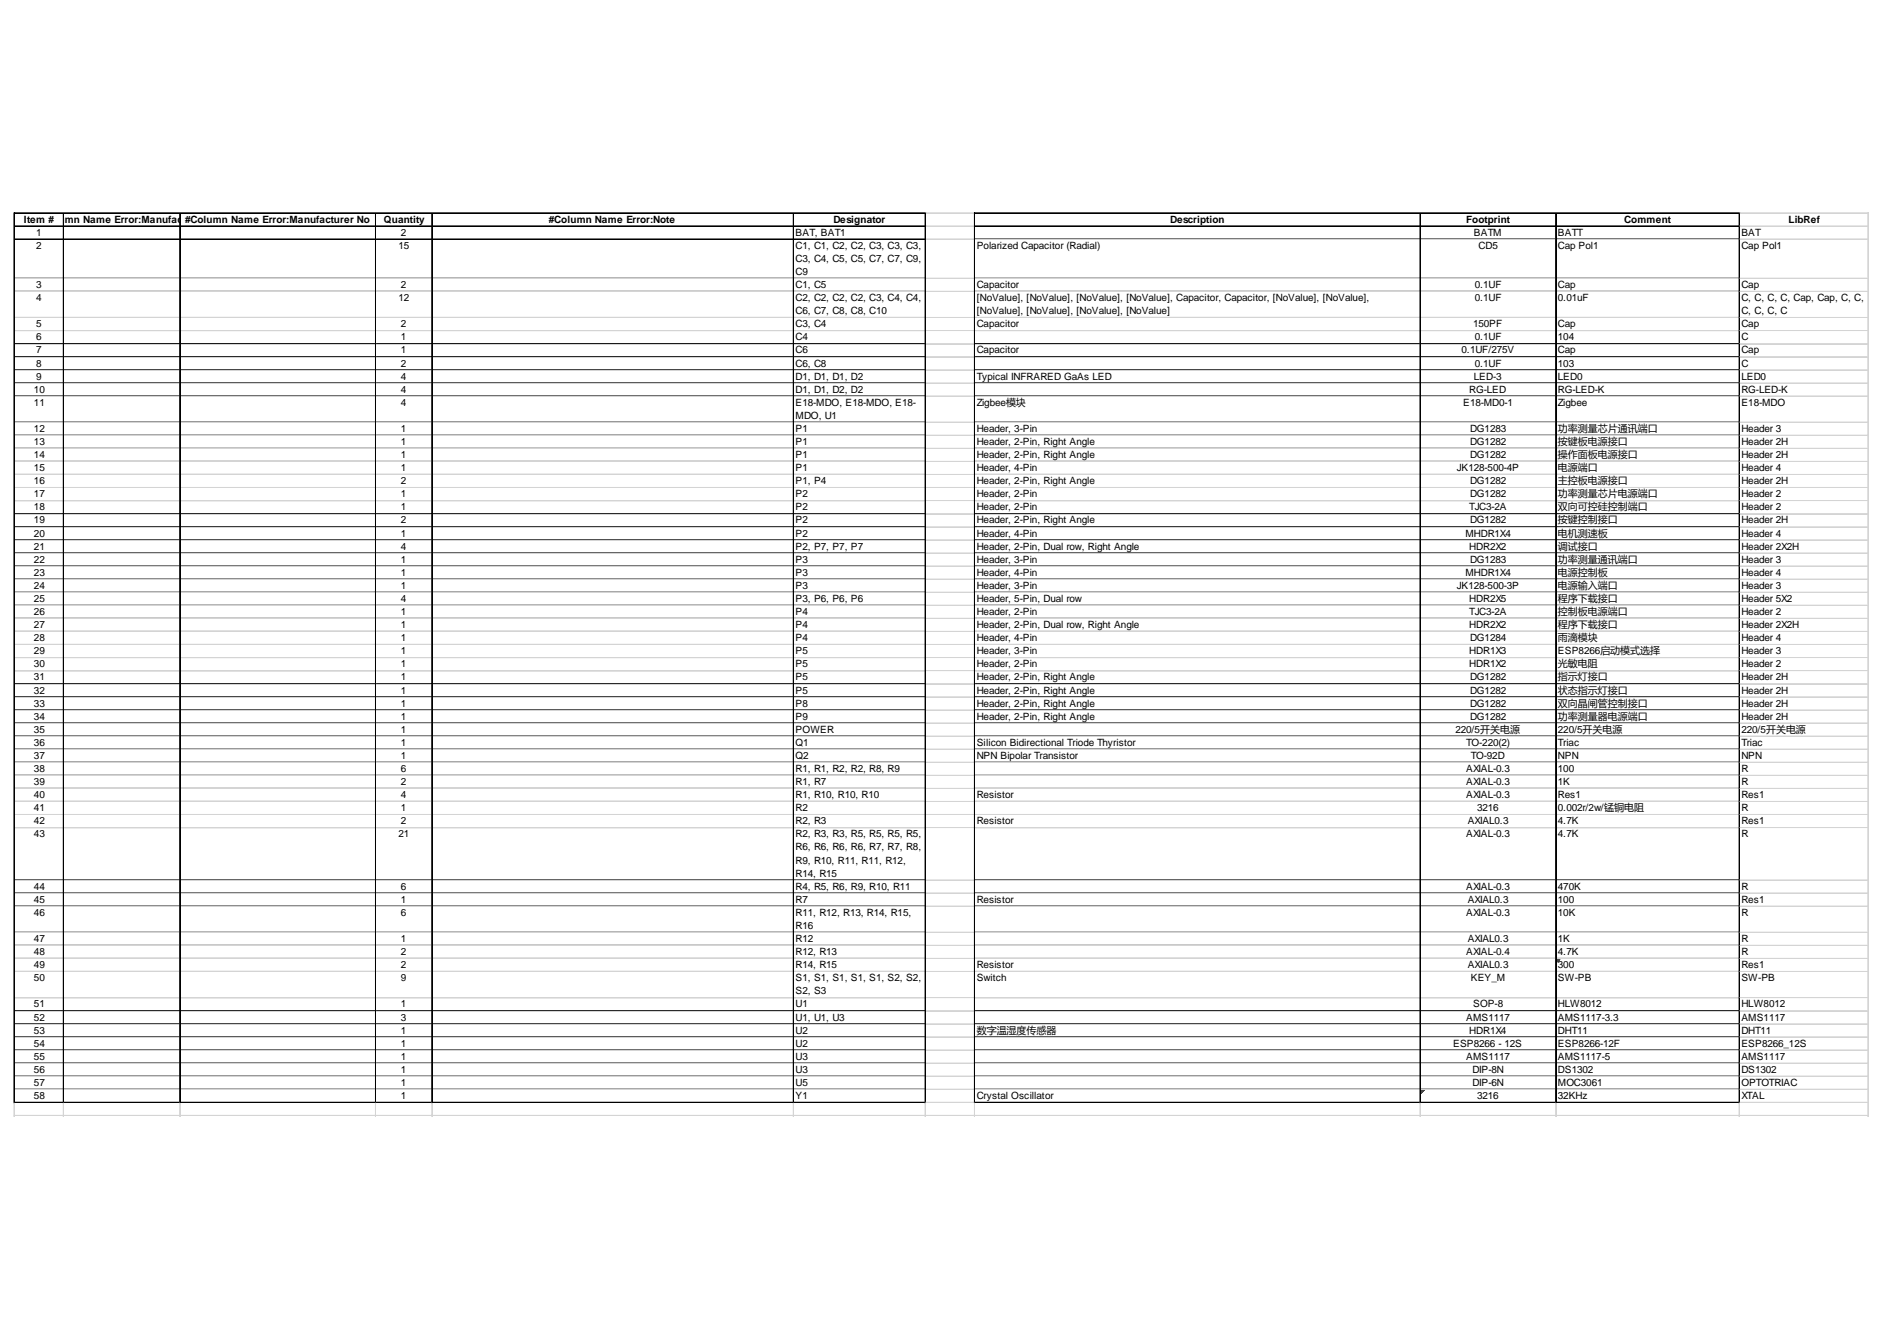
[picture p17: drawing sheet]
<svg xmlns="http://www.w3.org/2000/svg" width="297mm" height="210mm" viewBox="0 0 297 210" stroke-linecap="round" stroke-linejoin="round" font-family="sans-serif">
<defs><g id="words">
<g font-size="1.6">
<text x="3.8" y="35.1">Item olumn Name Error:Manufac</text>
<text x="5.8" y="35.1">#C#</text>
<text x="28.8" y="35.1">t#Column Name Error:Manufacturer No</text>
<text x="29.3" y="35.1">urer</text>
<text x="60.5" y="35.1">Quantity</text>
<text x="86.5" y="35.1">#Column Name Error:Note</text>
<text x="131.3" y="35.1">Designator</text>
<text x="184.3" y="35.1">Description</text>
<text x="230.9" y="35.1">Footprint</text>
<text x="255.8" y="35.1">Comment</text>
<text x="281.7" y="35.1">LibRef</text>
<text x="5.7" y="37.1">1</text>
<text x="5.7" y="39.2">2</text>
<text x="62.8" y="39.2">15</text>
<text x="63.1" y="37.1">2</text>
<text x="125.3" y="37.1">BAT, BAT1</text>
<text x="125.3" y="39.2">C1, C1, C2, C2, C3, C3, C3,</text>
<text x="125.3" y="41.2">C3, C4, C5, C5, C7, C7, C9,</text>
<text x="153.8" y="39.2">Polarized Capacitor (Radial)</text>
<text x="232.1" y="37.1">BATM</text>
<text x="232.9" y="39.2">CD5</text>
<text x="245.4" y="37.1">BATT</text>
<text x="245.4" y="39.2">Cap Pol1</text>
<text x="274.3" y="37.1">BAT</text>
<text x="274.3" y="39.2">Cap Pol1</text>
<text x="5.7" y="45.4">3</text>
<text x="5.7" y="47.4">4</text>
<text x="62.8" y="47.4">12</text>
<text x="63.1" y="45.4">2</text>
<text x="125.3" y="43.3">C9</text>
<text x="125.3" y="45.4">C1, C5</text>
<text x="125.3" y="47.4">C2, C2, C2, C2, C3, C4, C4,</text>
<text x="153.8" y="45.4">Capacitor</text>
<text x="153.8" y="47.4">[NoValue], [NoValue], [NoValue], [NoValue], Capacitor, Capacitor, [NoValue], [NoValue],</text>
<text x="232.3" y="45.4">0.1UF</text>
<text x="232.3" y="47.4">0.1UF</text>
<text x="245.4" y="45.4">Cap</text>
<text x="245.4" y="47.4">0.01uF</text>
<text x="274.3" y="45.4">Cap</text>
<text x="274.3" y="47.4">C, C, C, C, Cap, Cap, C, C,</text>
<text x="5.7" y="51.5">5</text>
<text x="5.7" y="53.6">6</text>
<text x="63.1" y="51.5">2</text>
<text x="63.1" y="53.6">1</text>
<text x="125.3" y="49.5">C6, C7, C8, C8, C10</text>
<text x="125.3" y="51.5">C3, C4</text>
<text x="125.3" y="53.6">C4</text>
<text x="153.8" y="49.5">[NoValue], [NoValue], [NoValue], [NoValue]</text>
<text x="153.8" y="51.5">Capacitor</text>
<text x="232" y="51.5">150PF</text>
<text x="232.3" y="53.6">0.1UF</text>
<text x="245.4" y="51.5">Cap</text>
<text x="245.4" y="53.6">104</text>
<text x="274.3" y="49.5">C, C, C, C</text>
<text x="274.3" y="51.5">Cap</text>
<text x="274.3" y="53.6">C</text>
<text x="5.7" y="55.7">7</text>
<text x="5.7" y="57.7">8</text>
<text x="5.7" y="59.8">9</text>
<text x="63.1" y="55.7">1</text>
<text x="63.1" y="57.7">2</text>
<text x="63.1" y="59.8">4</text>
<text x="125.3" y="55.7">C6</text>
<text x="125.3" y="57.7">C6, C8</text>
<text x="125.3" y="59.8">D1, D1, D1, D2</text>
<text x="153.8" y="55.7">Capacitor</text>
<text x="153.8" y="59.8">Typical INFRARED GaAs LED</text>
<text x="230.2" y="55.7">0.1UF/275V</text>
<text x="232.1" y="59.8">LED-3</text>
<text x="232.3" y="57.7">0.1UF</text>
<text x="245.4" y="55.7">Cap</text>
<text x="245.4" y="57.7">103</text>
<text x="245.4" y="59.8">LED0</text>
<text x="274.3" y="55.7">Cap</text>
<text x="274.3" y="57.7">C</text>
<text x="274.3" y="59.8">LED0</text>
<text x="5.4" y="61.8">10</text>
<text x="5.4" y="63.9">11</text>
<text x="63.1" y="61.8">4</text>
<text x="63.1" y="63.9">4</text>
<text x="125.3" y="61.8">D1, D1, D2, D2</text>
<text x="125.3" y="63.9">E18-MDO, E18-MDO, E18-</text>
<text x="125.3" y="66">MDO, U1</text>
<text x="153.8" y="63.9">Zigbee模块</text>
<text x="230.4" y="63.9">E18-MD0-1</text>
<text x="231.4" y="61.8">RG-LED</text>
<text x="245.4" y="61.8">RG-LED-K</text>
<text x="245.4" y="63.9">Zigbee</text>
<text x="274.3" y="61.8">RG-LED-K</text>
<text x="274.3" y="63.9">E18-MDO</text>
<text x="5.4" y="68">12</text>
<text x="5.4" y="70.1">13</text>
<text x="63.1" y="68">1</text>
<text x="63.1" y="70.1">1</text>
<text x="125.3" y="68">P1</text>
<text x="125.3" y="70.1">P1</text>
<text x="153.8" y="68">Header, 3-Pin</text>
<text x="153.8" y="70.1">Header, 2-Pin, Right Angle</text>
<text x="231.5" y="68">DG1283</text>
<text x="231.5" y="70.1">DG1282</text>
<text x="245.4" y="68">功率测量芯片通讯端口</text>
<text x="245.4" y="70.1">按键板电源接口</text>
<text x="274.3" y="68">Header 3</text>
<text x="274.3" y="70.1">Header 2H</text>
<text x="5.4" y="72.1">14</text>
<text x="5.4" y="74.2">15</text>
<text x="5.4" y="76.3">16</text>
<text x="63.1" y="72.1">1</text>
<text x="63.1" y="74.2">1</text>
<text x="63.1" y="76.3">2</text>
<text x="125.3" y="72.1">P1</text>
<text x="125.3" y="74.2">P1</text>
<text x="125.3" y="76.3">P1, P4</text>
<text x="153.8" y="72.1">Header, 2-Pin, Right Angle</text>
<text x="153.8" y="74.2">Header, 4-Pin</text>
<text x="153.8" y="76.3">Header, 2-Pin, Right Angle</text>
<text x="229.5" y="74.2">JK128-500-4P</text>
<text x="231.5" y="72.1">DG1282</text>
<text x="231.5" y="76.3">DG1282</text>
<text x="245.4" y="72.1">操作面板电源接口</text>
<text x="245.4" y="74.2">电源端口</text>
<text x="245.4" y="76.2">主控板电源接口</text>
<text x="274.3" y="72.1">Header 2H</text>
<text x="274.3" y="74.2">Header 4</text>
<text x="274.3" y="76.3">Header 2H</text>
<text x="5.4" y="78.3">17</text>
<text x="5.4" y="80.4">18</text>
<text x="5.4" y="82.4">19</text>
<text x="63.1" y="78.3">1</text>
<text x="63.1" y="80.4">1</text>
<text x="63.1" y="82.4">2</text>
<text x="125.3" y="78.3">P2</text>
<text x="125.3" y="80.4">P2</text>
<text x="125.3" y="82.4">P2</text>
<text x="153.8" y="78.3">Header, 2-Pin</text>
<text x="153.8" y="80.4">Header, 2-Pin</text>
<text x="153.8" y="82.4">Header, 2-Pin, Right Angle</text>
<text x="231.4" y="80.4">TJC3-2A</text>
<text x="231.5" y="78.3">DG1282</text>
<text x="231.5" y="82.4">DG1282</text>
<text x="245.4" y="78.3">功率测量芯片电源端口</text>
<text x="245.4" y="80.4">双向可控硅控制端口</text>
<text x="245.4" y="82.4">按键控制接口</text>
<text x="274.3" y="78.3">Header 2</text>
<text x="274.3" y="80.4">Header 2</text>
<text x="274.3" y="82.4">Header 2H</text>
<text x="5.4" y="84.5">20</text>
<text x="5.4" y="86.5">21</text>
<text x="5.4" y="88.6">22</text>
<text x="63.1" y="84.5">1</text>
<text x="63.1" y="86.5">4</text>
<text x="63.1" y="88.6">1</text>
<text x="125.3" y="84.5">P2</text>
<text x="125.3" y="86.5">P2, P7, P7, P7</text>
<text x="125.3" y="88.6">P3</text>
<text x="153.8" y="84.5">Header, 4-Pin</text>
<text x="153.8" y="86.5">Header, 2-Pin, Dual row, Right Angle</text>
<text x="153.8" y="88.6">Header, 3-Pin</text>
<text x="230.8" y="84.5">MHDR1X4</text>
<text x="231.4" y="86.5">HDR2X2</text>
<text x="231.5" y="88.6">DG1283</text>
<text x="245.4" y="84.5">电机测速板</text>
<text x="245.4" y="86.5">调试接口</text>
<text x="245.4" y="88.6">功率测量通讯端口</text>
<text x="274.3" y="84.5">Header 4</text>
<text x="274.3" y="86.5">Header 2X2H</text>
<text x="274.3" y="88.6">Header 3</text>
<text x="5.4" y="90.7">23</text>
<text x="5.4" y="92.7">24</text>
<text x="5.4" y="94.8">25</text>
<text x="63.1" y="90.7">1</text>
<text x="63.1" y="92.7">1</text>
<text x="63.1" y="94.8">4</text>
<text x="125.3" y="90.7">P3</text>
<text x="125.3" y="92.7">P3</text>
<text x="125.3" y="94.8">P3, P6, P6, P6</text>
<text x="153.8" y="90.7">Header, 4-Pin</text>
<text x="153.8" y="92.7">Header, 3-Pin</text>
<text x="153.8" y="94.8">Header, 5-Pin, Dual row</text>
<text x="229.5" y="92.7">JK128-500-3P</text>
<text x="230.8" y="90.7">MHDR1X4</text>
<text x="231.4" y="94.8">HDR2X5</text>
<text x="245.4" y="90.7">电源控制板</text>
<text x="245.4" y="92.7">电源输入端口</text>
<text x="245.4" y="94.8">程序下载接口</text>
<text x="274.3" y="90.7">Header 4</text>
<text x="274.3" y="92.7">Header 3</text>
<text x="274.3" y="94.8">Header 5X2</text>
<text x="5.4" y="96.8">26</text>
<text x="5.4" y="98.9">27</text>
<text x="5.4" y="101">28</text>
<text x="63.1" y="96.8">1</text>
<text x="63.1" y="98.9">1</text>
<text x="63.1" y="101">1</text>
<text x="125.3" y="96.8">P4</text>
<text x="125.3" y="98.9">P4</text>
<text x="125.3" y="101">P4</text>
<text x="153.8" y="96.8">Header, 2-Pin</text>
<text x="153.8" y="98.9">Header, 2-Pin, Dual row, Right Angle</text>
<text x="153.8" y="101">Header, 4-Pin</text>
<text x="231.4" y="96.8">TJC3-2A</text>
<text x="231.4" y="98.9">HDR2X2</text>
<text x="231.5" y="101">DG1284</text>
<text x="245.4" y="96.8">控制板电源端口</text>
<text x="245.4" y="98.9">程序下载接口</text>
<text x="245.4" y="101">雨滴模块</text>
<text x="274.3" y="96.8">Header 2</text>
<text x="274.3" y="98.9">Header 2X2H</text>
<text x="274.3" y="101">Header 4</text>
<text x="5.4" y="103">29</text>
<text x="5.4" y="105.1">30</text>
<text x="5.4" y="107.1">31</text>
<text x="63.1" y="103">1</text>
<text x="63.1" y="105.1">1</text>
<text x="63.1" y="107.1">1</text>
<text x="125.3" y="103">P5</text>
<text x="125.3" y="105.1">P5</text>
<text x="125.3" y="107.1">P5</text>
<text x="153.8" y="103">Header, 3-Pin</text>
<text x="153.8" y="105.1">Header, 2-Pin</text>
<text x="153.8" y="107.1">Header, 2-Pin, Right Angle</text>
<text x="231.4" y="103">HDR1X3</text>
<text x="231.4" y="105.1">HDR1X2</text>
<text x="231.5" y="107.1">DG1282</text>
<text x="245.4" y="103">ESP8266启动模式选择</text>
<text x="245.4" y="105.1">光敏电阻</text>
<text x="245.4" y="107.1">指示灯接口</text>
<text x="274.3" y="103">Header 3</text>
<text x="274.3" y="105.1">Header 2</text>
<text x="274.3" y="107.1">Header 2H</text>
<text x="5.4" y="109.2">32</text>
<text x="5.4" y="111.3">33</text>
<text x="5.4" y="113.3">34</text>
<text x="63.1" y="109.2">1</text>
<text x="63.1" y="111.3">1</text>
<text x="63.1" y="113.3">1</text>
<text x="125.3" y="109.2">P5</text>
<text x="125.3" y="111.3">P8</text>
<text x="125.3" y="113.3">P9</text>
<text x="153.8" y="109.2">Header, 2-Pin, Right Angle</text>
<text x="153.8" y="111.3">Header, 2-Pin, Right Angle</text>
<text x="153.8" y="113.3">Header, 2-Pin, Right Angle</text>
<text x="231.5" y="109.2">DG1282</text>
<text x="231.5" y="111.3">DG1282</text>
<text x="231.5" y="113.3">DG1282</text>
<text x="245.4" y="109.2">状态指示灯接口</text>
<text x="245.4" y="111.3">双向晶闸管控制接口</text>
<text x="245.4" y="113.3">功率测量器电源端口</text>
<text x="274.3" y="109.2">Header 2H</text>
<text x="274.3" y="111.3">Header 2H</text>
<text x="274.3" y="113.3">Header 2H</text>
<text x="5.4" y="115.4">35</text>
<text x="5.4" y="117.4">36</text>
<text x="5.4" y="119.5">37</text>
<text x="63.1" y="115.4">1</text>
<text x="63.1" y="117.4">1</text>
<text x="63.1" y="119.5">1</text>
<text x="125.3" y="115.4">POWER</text>
<text x="125.3" y="117.4">Q1</text>
<text x="125.3" y="119.5">Q2</text>
<text x="153.8" y="117.4">Silicon Bidirectional Triode Thyristor</text>
<text x="153.8" y="119.5">NPN Bipolar Transistor</text>
<text x="229.2" y="115.4">220/5开关电源</text>
<text x="230.9" y="117.4">TO-220(2)</text>
<text x="231.7" y="119.5">TO-92D</text>
<text x="245.4" y="115.4">220/5开关电源</text>
<text x="245.4" y="117.4">Triac</text>
<text x="245.4" y="119.5">NPN</text>
<text x="274.3" y="115.4">220/5开关电源</text>
<text x="274.3" y="117.4">Triac</text>
<text x="274.3" y="119.5">NPN</text>
<text x="5.4" y="121.6">38</text>
<text x="5.4" y="123.6">39</text>
<text x="5.4" y="125.7">40</text>
<text x="63.1" y="121.6">6</text>
<text x="63.1" y="123.6">2</text>
<text x="63.1" y="125.7">4</text>
<text x="125.3" y="121.6">R1, R1, R2, R2, R8, R9</text>
<text x="125.3" y="123.6">R1, R7</text>
<text x="125.3" y="125.7">R1, R10, R10, R10</text>
<text x="153.8" y="125.7">Resistor</text>
<text x="230.9" y="121.6">AXIAL-0.3</text>
<text x="230.9" y="123.6">AXIAL-0.3</text>
<text x="230.9" y="125.7">AXIAL-0.3</text>
<text x="245.4" y="121.6">100</text>
<text x="245.4" y="123.6">1K</text>
<text x="245.4" y="125.7">Res1</text>
<text x="274.3" y="121.6">R</text>
<text x="274.3" y="123.6">R</text>
<text x="274.3" y="125.7">Res1</text>
<text x="5.4" y="127.7">41</text>
<text x="5.4" y="129.8">42</text>
<text x="5.4" y="131.9">43</text>
<text x="62.8" y="131.9">21</text>
<text x="63.1" y="127.7">1</text>
<text x="63.1" y="129.8">2</text>
<text x="125.3" y="127.7">R2</text>
<text x="125.3" y="129.8">R2, R3</text>
<text x="125.3" y="131.9">R2, R3, R3, R5, R5, R5, R5,</text>
<text x="153.8" y="129.8">Resistor</text>
<text x="230.9" y="131.9">AXIAL-0.3</text>
<text x="231.2" y="129.8">AXIAL0.3</text>
<text x="232.6" y="127.7">3216</text>
<text x="245.4" y="127.7">0.002r/2w/锰铜电阻</text>
<text x="245.4" y="129.8">4.7K</text>
<text x="245.4" y="131.9">4.7K</text>
<text x="274.3" y="127.7">R</text>
<text x="274.3" y="129.8">Res1</text>
<text x="274.3" y="131.9">R</text>
<text x="125.3" y="133.9">R6, R6, R6, R6, R7, R7, R8,</text>
<text x="125.3" y="136">R9, R10, R11, R11, R12,</text>
<text x="5.4" y="140.1">44</text>
<text x="5.4" y="142.2">45</text>
<text x="63.1" y="140.1">6</text>
<text x="63.1" y="142.2">1</text>
<text x="125.3" y="138">R14, R15</text>
<text x="125.3" y="140.1">R4, R5, R6, R9, R10, R11</text>
<text x="125.3" y="142.2">R7</text>
<text x="153.8" y="142.2">Resistor</text>
<text x="230.9" y="140.1">AXIAL-0.3</text>
<text x="231.2" y="142.2">AXIAL0.3</text>
<text x="245.4" y="140.1">470K</text>
<text x="245.4" y="142.2">100</text>
<text x="274.3" y="140.1">R</text>
<text x="274.3" y="142.2">Res1</text>
<text x="5.4" y="144.2">46</text>
<text x="5.4" y="148.3">47</text>
<text x="63.1" y="144.2">6</text>
<text x="63.1" y="148.3">1</text>
<text x="125.3" y="144.2">R11, R12, R13, R14, R15,</text>
<text x="125.3" y="146.3">R16</text>
<text x="125.3" y="148.3">R12</text>
<text x="230.9" y="144.2">AXIAL-0.3</text>
<text x="231.2" y="148.3">AXIAL0.3</text>
<text x="245.4" y="144.2">10K</text>
<text x="245.4" y="148.3">1K</text>
<text x="274.3" y="144.2">R</text>
<text x="274.3" y="148.3">R</text>
<text x="5.4" y="150.4">48</text>
<text x="5.4" y="152.5">49</text>
<text x="5.4" y="154.5">50</text>
<text x="63.1" y="150.4">2</text>
<text x="63.1" y="152.5">2</text>
<text x="63.1" y="154.5">9</text>
<text x="125.3" y="150.4">R12, R13</text>
<text x="125.3" y="152.5">R14, R15</text>
<text x="125.3" y="154.5">S1, S1, S1, S1, S1, S2, S2,</text>
<text x="153.8" y="152.5">Resistor</text>
<text x="153.8" y="154.5">Switch</text>
<text x="230.9" y="150.4">AXIAL-0.4</text>
<text x="231.2" y="152.5">AXIAL0.3</text>
<text x="231.7" y="154.5">KEY_M</text>
<text x="245.4" y="150.4">4.7K</text>
<text x="245.4" y="152.5">300</text>
<text x="245.4" y="154.5">SW-PB</text>
<text x="274.3" y="150.4">R</text>
<text x="274.3" y="152.5">Res1</text>
<text x="274.3" y="154.5">SW-PB</text>
<text x="5.4" y="158.6">51</text>
<text x="5.4" y="160.7">52</text>
<text x="63.1" y="158.6">1</text>
<text x="63.1" y="160.7">3</text>
<text x="125.3" y="156.6">S2, S3</text>
<text x="125.3" y="158.6">U1</text>
<text x="125.3" y="160.7">U1, U1, U3</text>
<text x="230.9" y="160.7">AMS1117</text>
<text x="232" y="158.6">SOP-8</text>
<text x="245.4" y="158.6">HLW8012</text>
<text x="245.4" y="160.7">AMS1117-3.3</text>
<text x="274.3" y="158.6">HLW8012</text>
<text x="274.3" y="160.7">AMS1117</text>
<text x="5.4" y="162.8">53</text>
<text x="5.4" y="164.8">54</text>
<text x="5.4" y="166.9">55</text>
<text x="63.1" y="162.8">1</text>
<text x="63.1" y="164.8">1</text>
<text x="63.1" y="166.9">1</text>
<text x="125.3" y="162.8">U2</text>
<text x="125.3" y="164.8">U2</text>
<text x="125.3" y="166.9">U3</text>
<text x="153.8" y="162.8">数字温湿度传感器</text>
<text x="228.9" y="164.8">ESP8266 - 12S</text>
<text x="230.9" y="166.9">AMS1117</text>
<text x="231.4" y="162.8">HDR1X4</text>
<text x="245.4" y="162.8">DHT11</text>
<text x="245.4" y="164.8">ESP8266-12F</text>
<text x="245.4" y="166.9">AMS1117-5</text>
<text x="274.3" y="162.8">DHT11</text>
<text x="274.3" y="164.8">ESP8266_12S</text>
<text x="274.3" y="166.9">AMS1117</text>
<text x="5.4" y="168.9">56</text>
<text x="5.4" y="171">57</text>
<text x="5.4" y="173.1">58</text>
<text x="63.1" y="168.9">1</text>
<text x="63.1" y="171">1</text>
<text x="63.1" y="173.1">1</text>
<text x="125.3" y="168.9">U3</text>
<text x="125.3" y="171">U5</text>
<text x="125.3" y="173.1">Y1</text>
<text x="153.8" y="173.1">Crystal Oscillator</text>
<text x="231.9" y="168.9">DIP-8N</text>
<text x="231.9" y="171">DIP-6N</text>
<text x="232.6" y="173.1">3216</text>
<text x="245.4" y="168.9">DS1302</text>
<text x="245.4" y="171">MOC3061</text>
<text x="245.4" y="173.1">32KHz</text>
<text x="274.3" y="168.9">DS1302</text>
<text x="274.3" y="171">OPTOTRIAC</text>
<text x="274.3" y="173.1">XTAL</text>
</g>
</g></defs>
<path d="M245.1 151h.6" fill="none" stroke="#008000" stroke-width=".16"/>
<path d="M245.1 151h.6v.2h-.6z" fill="#008000"/>
<path d="M245.1 151.2h.5" fill="none" stroke="#008000" stroke-width=".16"/>
<path d="M245.1 151.2h.5v.1h-.5z" fill="#008000"/>
<path d="M245.1 151.3h.4" fill="none" stroke="#008000" stroke-width=".16"/>
<path d="M245.1 151.3h.4v.1h-.4z" fill="#008000"/>
<path d="M245.1 151.4h.3" fill="none" stroke="#008000" stroke-width=".16"/>
<path d="M245.1 151.4h.3v.1h-.3z" fill="#008000"/>
<path d="M245.1 151.5h.1" fill="none" stroke="#008000" stroke-width=".16"/>
<path d="M245.1 151.5h.1v.1h-.1z" fill="#008000"/>
<path d="M223.8 171.6h.6" fill="none" stroke="#008000" stroke-width=".16"/>
<path d="M223.8 171.6h.6v.2h-.6z" fill="#008000"/>
<path d="M223.8 171.8h.4" fill="none" stroke="#008000" stroke-width=".16"/>
<path d="M223.8 171.8h.4v.1h-.4z" fill="#008000"/>
<path d="M223.8 171.9h.3" fill="none" stroke="#008000" stroke-width=".16"/>
<path d="M223.8 171.9h.3v.1h-.3z" fill="#008000"/>
<path d="M223.8 172h.2" fill="none" stroke="#008000" stroke-width=".16"/>
<path d="M223.8 172h.2v.1h-.2z" fill="#008000"/>
<path d="M223.8 172.1h.1" fill="none" stroke="#008000" stroke-width=".16"/>
<path d="M223.8 172.1h.1v.1h-.1z" fill="#008000"/>
<g fill="none" stroke="#000" stroke-width=".16">
<path d="M2.2 33.5v140.2M2.3 33.5v140.2M2.3 33.5h143.5M2.3 33.6h143.5M2.3 35.6h143.5M2.3 37.6h7.7M2.3 37.7h7.7M10 33.6v140.1M10.1 37.6h18.2M10.1 37.7h18.2M28.3 33.6v140.1M28.4 33.6v140.1"/>
<path d="M28.4 37.6h30.7M28.4 37.7h30.7M59.1 33.6v140.1M59.2 33.6v140.1M59.3 37.6h8.7M59.3 37.7h8.7M68 33.6v140.1M68.1 33.6v140.1M68.1 37.6h56.8M68.1 37.7h56.8M124.9 33.6v140.1M125 33.6v140.1"/>
<path d="M125.1 37.6h20.6M125.1 37.7h20.6M145.7 33.6v140.1M145.8 33.6v140.1M153.5 33.5v140.2M153.6 33.5h120.4M153.6 33.6h120.4M153.6 35.6h120.4M153.6 37.6h70M223.6 33.6v140.1M223.7 33.6v140.1M223.8 37.6h21.2"/>
<path d="M245 33.6v140.1M245.1 33.6v140.1M245.1 37.6h28.8M273.9 33.6v140.1M274 33.6v140.1M2.3 43.8h7.7M2.3 45.9h7.7M2.3 50h7.7M2.3 52h7.7M2.3 54.1h7.7M2.3 56.2h7.7M2.3 58.2h7.7"/>
<path d="M10.1 43.8h18.2M10.1 45.9h18.2M10.1 50h18.2M10.1 52h18.2M10.1 54.1h18.2M10.1 56.2h18.2M10.1 58.2h18.2M28.4 43.8h30.7M28.4 45.9h30.7M28.4 50h30.7M28.4 52h30.7M28.4 54.1h30.7"/>
<path d="M28.4 56.2h30.7M28.4 58.2h30.7M59.3 43.8h8.7M59.3 45.9h8.7M59.3 50h8.7M59.3 52h8.7M59.3 54.1h8.7M59.3 56.2h8.7M59.3 58.2h8.7M68.1 43.8h56.8M68.1 45.9h56.8M68.1 50h56.8"/>
<path d="M68.1 52h56.8M68.1 54.1h56.8M68.1 56.2h56.8M68.1 58.2h56.8M125.1 43.8h20.6M125.1 45.9h20.6M125.1 50h20.6M125.1 52h20.6M125.1 54.1h20.6M125.1 56.2h20.6M125.1 58.2h20.6M153.6 43.8h70"/>
<path d="M153.6 45.9h70M153.6 50h70M153.6 52h70M153.6 54.1h70M153.6 56.2h70M153.6 58.2h70M223.8 43.8h21.2M223.8 45.9h21.2M223.8 50h21.2M223.8 52h21.2M223.8 54.1h21.2M223.8 56.2h21.2"/>
<path d="M223.8 58.2h21.2M245.1 43.8h28.8M245.1 45.9h28.8M245.1 50h28.8M245.1 52h28.8M245.1 54.1h28.8M245.1 56.2h28.8M245.1 58.2h28.8M2.3 60.3h7.7M2.3 62.3h7.7M2.3 66.5h7.7M2.3 68.5h7.7"/>
<path d="M2.3 70.6h7.7M2.3 72.6h7.7M2.3 74.7h7.7M2.3 76.8h7.7M2.3 78.8h7.7M10.1 60.3h18.2M10.1 62.3h18.2M10.1 66.5h18.2M10.1 68.5h18.2M10.1 70.6h18.2M10.1 72.6h18.2M10.1 74.7h18.2"/>
<path d="M10.1 76.8h18.2M10.1 78.8h18.2M28.4 60.3h30.7M28.4 62.3h30.7M28.4 66.5h30.7M28.4 68.5h30.7M28.4 70.6h30.7M28.4 72.6h30.7M28.4 74.7h30.7M28.4 76.8h30.7M28.4 78.8h30.7M59.3 60.3h8.7"/>
<path d="M59.3 62.3h8.7M59.3 66.5h8.7M59.3 68.5h8.7M59.3 70.6h8.7M59.3 72.6h8.7M59.3 74.7h8.7M59.3 76.8h8.7M59.3 78.8h8.7M68.1 60.3h56.8M68.1 62.3h56.8M68.1 66.5h56.8M68.1 68.5h56.8"/>
<path d="M68.1 70.6h56.8M68.1 72.6h56.8M68.1 74.7h56.8M68.1 76.8h56.8M68.1 78.8h56.8M125.1 60.3h20.6M125.1 62.3h20.6M125.1 66.5h20.6M125.1 68.5h20.6M125.1 70.6h20.6M125.1 72.6h20.6M125.1 74.7h20.6"/>
<path d="M125.1 76.8h20.6M125.1 78.8h20.6M153.6 60.3h70M153.6 62.3h70M153.6 66.5h70M153.6 68.5h70M153.6 70.6h70M153.6 72.6h70M153.6 74.7h70M153.6 76.8h70M153.6 78.8h70M223.8 60.3h21.2"/>
<path d="M223.8 62.3h21.2M223.8 66.5h21.2M223.8 68.5h21.2M223.8 70.6h21.2M223.8 72.6h21.2M223.8 74.7h21.2M223.8 76.8h21.2M223.8 78.8h21.2M245.1 60.3h28.8M245.1 62.3h28.8M245.1 66.5h28.8M245.1 68.5h28.8"/>
<path d="M245.1 70.6h28.8M245.1 72.6h28.8M245.1 74.7h28.8M245.1 76.8h28.8M245.1 78.8h28.8M2.3 80.9h7.7M2.3 82.9h7.7M2.3 85h7.7M2.3 87.1h7.7M2.3 89.1h7.7M2.3 91.2h7.7M2.3 93.2h7.7"/>
<path d="M2.3 95.3h7.7M2.3 97.4h7.7M2.3 99.4h7.7M10.1 80.9h18.2M10.1 82.9h18.2M10.1 85h18.2M10.1 87.1h18.2M10.1 89.1h18.2M10.1 91.2h18.2M10.1 93.2h18.2M10.1 95.3h18.2M10.1 97.4h18.2"/>
<path d="M10.1 99.4h18.2M28.4 80.9h30.7M28.4 82.9h30.7M28.4 85h30.7M28.4 87.1h30.7M28.4 89.1h30.7M28.4 91.2h30.7M28.4 93.2h30.7M28.4 95.3h30.7M28.4 97.4h30.7M28.4 99.4h30.7M59.3 80.9h8.7"/>
<path d="M59.3 82.9h8.7M59.3 85h8.7M59.3 87.1h8.7M59.3 89.1h8.7M59.3 91.2h8.7M59.3 93.2h8.7M59.3 95.3h8.7M59.3 97.4h8.7M59.3 99.4h8.7M68.1 80.9h56.8M68.1 82.9h56.8M68.1 85h56.8"/>
<path d="M68.1 87.1h56.8M68.1 89.1h56.8M68.1 91.2h56.8M68.1 93.2h56.8M68.1 95.3h56.8M68.1 97.4h56.8M68.1 99.4h56.8M125.1 80.9h20.6M125.1 82.9h20.6M125.1 85h20.6M125.1 87.1h20.6M125.1 89.1h20.6"/>
<path d="M125.1 91.2h20.6M125.1 93.2h20.6M125.1 95.3h20.6M125.1 97.4h20.6M125.1 99.4h20.6M153.6 80.9h70M153.6 82.9h70M153.6 85h70M153.6 87.1h70M153.6 89.1h70M153.6 91.2h70M153.6 93.2h70"/>
<path d="M153.6 95.3h70M153.6 97.4h70M153.6 99.4h70M223.8 80.9h21.2M223.8 82.9h21.2M223.8 85h21.2M223.8 87.1h21.2M223.8 89.1h21.2M223.8 91.2h21.2M223.8 93.2h21.2M223.8 95.3h21.2M223.8 97.4h21.2"/>
<path d="M223.8 99.4h21.2M245.1 80.9h28.8M245.1 82.9h28.8M245.1 85h28.8M245.1 87.1h28.8M245.1 89.1h28.8M245.1 91.2h28.8M245.1 93.2h28.8M245.1 95.3h28.8M245.1 97.4h28.8M245.1 99.4h28.8M2.3 101.5h7.7"/>
<path d="M2.3 103.5h7.7M2.3 105.6h7.7M2.3 107.7h7.7M2.3 109.7h7.7M2.3 111.8h7.7M2.3 113.8h7.7M2.3 115.9h7.7M2.3 118h7.7M10.1 101.5h18.2M10.1 103.5h18.2M10.1 105.6h18.2M10.1 107.7h18.2"/>
<path d="M10.1 109.7h18.2M10.1 111.8h18.2M10.1 113.8h18.2M10.1 115.9h18.2M10.1 118h18.2M28.4 101.5h30.7M28.4 103.5h30.7M28.4 105.6h30.7M28.4 107.7h30.7M28.4 109.7h30.7M28.4 111.8h30.7M28.4 113.8h30.7"/>
<path d="M28.4 115.9h30.7M28.4 118h30.7M59.3 101.5h8.7M59.3 103.5h8.7M59.3 105.6h8.7M59.3 107.7h8.7M59.3 109.7h8.7M59.3 111.8h8.7M59.3 113.8h8.7M59.3 115.9h8.7M59.3 118h8.7M68.1 101.5h56.8"/>
<path d="M68.1 103.5h56.8M68.1 105.6h56.8M68.1 107.7h56.8M68.1 109.7h56.8M68.1 111.8h56.8M68.1 113.8h56.8M68.1 115.9h56.8M68.1 118h56.8M125.1 101.5h20.6M125.1 103.5h20.6M125.1 105.6h20.6M125.1 107.7h20.6"/>
<path d="M125.1 109.7h20.6M125.1 111.8h20.6M125.1 113.8h20.6M125.1 115.9h20.6M125.1 118h20.6M153.6 101.5h70M153.6 103.5h70M153.6 105.6h70M153.6 107.7h70M153.6 109.7h70M153.6 111.8h70M153.6 113.8h70"/>
<path d="M153.6 115.9h70M153.6 118h70M223.8 101.5h21.2M223.8 103.5h21.2M223.8 105.6h21.2M223.8 107.7h21.2M223.8 109.7h21.2M223.8 111.8h21.2M223.8 113.8h21.2M223.8 115.9h21.2M223.8 118h21.2M245.1 101.5h28.8"/>
<path d="M245.1 103.5h28.8M245.1 105.6h28.8M245.1 107.7h28.8M245.1 109.7h28.8M245.1 111.8h28.8M245.1 113.8h28.8M245.1 115.9h28.8M245.1 118h28.8M2.3 120h7.7M2.3 122.1h7.7M2.3 124.1h7.7M2.3 126.2h7.7"/>
<path d="M2.3 128.3h7.7M2.3 130.3h7.7M2.3 138.6h7.7M10.1 120h18.2M10.1 122.1h18.2M10.1 124.1h18.2M10.1 126.2h18.2M10.1 128.3h18.2M10.1 130.3h18.2M10.1 138.6h18.2M28.4 120h30.7M28.4 122.1h30.7"/>
<path d="M28.4 124.1h30.7M28.4 126.2h30.7M28.4 128.3h30.7M28.4 130.3h30.7M28.4 138.6h30.7M59.3 120h8.7M59.3 122.1h8.7M59.3 124.1h8.7M59.3 126.2h8.7M59.3 128.3h8.7M59.3 130.3h8.7M59.3 138.6h8.7"/>
<path d="M68.1 120h56.8M68.1 122.1h56.8M68.1 124.1h56.8M68.1 126.2h56.8M68.1 128.3h56.8M68.1 130.3h56.8M68.1 138.6h56.8M125.1 120h20.6M125.1 122.1h20.6M125.1 124.1h20.6M125.1 126.2h20.6M125.1 128.3h20.6"/>
<path d="M125.1 130.3h20.6M125.1 138.6h20.6M153.6 120h70M153.6 122.1h70M153.6 124.1h70M153.6 126.2h70M153.6 128.3h70M153.6 130.3h70M153.6 138.6h70M223.8 120h21.2M223.8 122.1h21.2M223.8 124.1h21.2"/>
<path d="M223.8 126.2h21.2M223.8 128.3h21.2M223.8 130.3h21.2M223.8 138.6h21.2M245.1 120h28.8M245.1 122.1h28.8M245.1 124.1h28.8M245.1 126.2h28.8M245.1 128.3h28.8M245.1 130.3h28.8M245.1 138.6h28.8M2.3 140.6h7.7"/>
<path d="M2.3 142.7h7.7M2.3 146.8h7.7M2.3 148.9h7.7M2.3 150.9h7.7M2.3 153h7.7M2.3 157.1h7.7M2.3 159.1h7.7M10.1 140.6h18.2M10.1 142.7h18.2M10.1 146.8h18.2M10.1 148.9h18.2M10.1 150.9h18.2"/>
<path d="M10.1 153h18.2M10.1 157.1h18.2M10.1 159.1h18.2M28.4 140.6h30.7M28.4 142.7h30.7M28.4 146.8h30.7M28.4 148.9h30.7M28.4 150.9h30.7M28.4 153h30.7M28.4 157.1h30.7M28.4 159.1h30.7M59.3 140.6h8.7"/>
<path d="M59.3 142.7h8.7M59.3 146.8h8.7M59.3 148.9h8.7M59.3 150.9h8.7M59.3 153h8.7M59.3 157.1h8.7M59.3 159.1h8.7M68.1 140.6h56.8M68.1 142.7h56.8M68.1 146.8h56.8M68.1 148.9h56.8M68.1 150.9h56.8"/>
<path d="M68.1 153h56.8M68.1 157.1h56.8M68.1 159.1h56.8M125.1 140.6h20.6M125.1 142.7h20.6M125.1 146.8h20.6M125.1 148.9h20.6M125.1 150.9h20.6M125.1 153h20.6M125.1 157.1h20.6M125.1 159.1h20.6M153.6 140.6h70"/>
<path d="M153.6 142.7h70M153.6 146.8h70M153.6 148.9h70M153.6 150.9h70M153.6 153h70M153.6 157.1h70M153.6 159.1h70M223.8 140.6h21.2M223.8 142.7h21.2M223.8 146.8h21.2M223.8 148.9h21.2M223.8 150.9h21.2"/>
<path d="M223.8 153h21.2M223.8 157.1h21.2M223.8 159.1h21.2M245.1 140.6h28.8M245.1 142.7h28.8M245.1 146.8h28.8M245.1 148.9h28.8M245.1 150.9h28.8M245.1 153h28.8M245.1 157.1h28.8M245.1 159.1h28.8M2.3 161.2h7.7"/>
<path d="M2.3 163.3h7.7M2.3 165.3h7.7M2.3 167.4h7.7M2.3 169.4h7.7M2.3 171.5h7.7M2.3 173.6h7.7M10.1 161.2h18.2M10.1 163.3h18.2M10.1 165.3h18.2M10.1 167.4h18.2M10.1 169.4h18.2M10.1 171.5h18.2"/>
<path d="M10.1 173.6h18.2M28.4 161.2h30.7M28.4 163.3h30.7M28.4 165.3h30.7M28.4 167.4h30.7M28.4 169.4h30.7M28.4 171.5h30.7M28.4 173.6h30.7M59.3 161.2h8.7M59.3 163.3h8.7M59.3 165.3h8.7M59.3 167.4h8.7"/>
<path d="M59.3 169.4h8.7M59.3 171.5h8.7M59.3 173.6h8.7M68.1 161.2h56.8M68.1 163.3h56.8M68.1 165.3h56.8M68.1 167.4h56.8M68.1 169.4h56.8M68.1 171.5h56.8M68.1 173.6h56.8M125.1 161.2h20.6M125.1 163.3h20.6"/>
<path d="M125.1 165.3h20.6M125.1 167.4h20.6M125.1 169.4h20.6M125.1 171.5h20.6M125.1 173.6h20.6M153.6 161.2h70M153.6 163.3h70M153.6 165.3h70M153.6 167.4h70M153.6 169.4h70M153.6 171.5h70M153.6 173.6h70"/>
<path d="M223.8 161.2h21.2M223.8 163.3h21.2M223.8 165.3h21.2M223.8 167.4h21.2M223.8 169.4h21.2M223.8 171.5h21.2M223.8 173.6h21.2M245.1 161.2h28.8M245.1 163.3h28.8M245.1 165.3h28.8M245.1 167.4h28.8M245.1 169.4h28.8"/>
<path d="M245.1 171.5h28.8M245.1 173.6h28.8"/>
</g>
<g fill="none" stroke="#d4d4d4" stroke-width=".16">
<path d="M145.8 33.5h7.7M145.8 33.6h7.7M145.8 35.6h7.7M145.8 37.6h7.7M145.8 37.7h7.7M153.6 37.7h70M223.8 37.7h21.2M245.1 37.7h28.8M274 33.5h20.3M274 33.6h20.3M274 35.6h20.3M274 37.6h20.3"/>
<path d="M274 37.7h20.3M294.2 33.5v142.3M2.3 43.9h7.7M2.3 45.9h7.7M2.3 50h7.7M2.3 52.1h7.7M2.3 54.2h7.7M2.3 56.2h7.7M2.3 58.3h7.7M10.1 43.9h18.2M10.1 45.9h18.2M10.1 50h18.2"/>
<path d="M10.1 52.1h18.2M10.1 54.2h18.2M10.1 56.2h18.2M10.1 58.3h18.2M28.4 43.9h30.7M28.4 45.9h30.7M28.4 50h30.7M28.4 52.1h30.7M28.4 54.2h30.7M28.4 56.2h30.7M28.4 58.3h30.7M59.3 43.9h8.7"/>
<path d="M59.3 45.9h8.7M59.3 50h8.7M59.3 52.1h8.7M59.3 54.2h8.7M59.3 56.2h8.7M59.3 58.3h8.7M68.1 43.9h56.8M68.1 45.9h56.8M68.1 50h56.8M68.1 52.1h56.8M68.1 54.2h56.8M68.1 56.2h56.8"/>
<path d="M68.1 58.3h56.8M125.1 43.9h20.6M125.1 45.9h20.6M125.1 50h20.6M125.1 52.1h20.6M125.1 54.2h20.6M125.1 56.2h20.6M125.1 58.3h20.6M145.8 43.9h7.7M145.8 43.8h7.7M145.8 45.9h7.7M145.8 50h7.7"/>
<path d="M145.8 52.1h7.7M145.8 52h7.7M145.8 54.2h7.7M145.8 54.1h7.7M145.8 56.2h7.7M145.8 58.3h7.7M145.8 58.2h7.7M153.6 43.9h70M153.6 45.9h70M153.6 50h70M153.6 52.1h70M153.6 54.2h70"/>
<path d="M153.6 56.2h70M153.6 58.3h70M223.8 43.9h21.2M223.8 45.9h21.2M223.8 50h21.2M223.8 52.1h21.2M223.8 54.2h21.2M223.8 56.2h21.2M223.8 58.3h21.2M245.1 43.9h28.8M245.1 45.9h28.8M245.1 50h28.8"/>
<path d="M245.1 52.1h28.8M245.1 54.2h28.8M245.1 56.2h28.8M245.1 58.3h28.8M274 43.9h20.3M274 43.8h20.3M274 45.9h20.3M274 50h20.3M274 52.1h20.3M274 52h20.3M274 54.2h20.3M274 54.1h20.3"/>
<path d="M274 56.2h20.3M274 58.3h20.3M274 58.2h20.3M2.3 60.3h7.7M2.3 62.4h7.7M2.3 66.5h7.7M2.3 68.6h7.7M2.3 70.6h7.7M2.3 72.7h7.7M2.3 74.8h7.7M2.3 76.8h7.7M2.3 78.9h7.7"/>
<path d="M10.1 60.3h18.2M10.1 62.4h18.2M10.1 66.5h18.2M10.1 68.6h18.2M10.1 70.6h18.2M10.1 72.7h18.2M10.1 74.8h18.2M10.1 76.8h18.2M10.1 78.9h18.2M28.4 60.3h30.7M28.4 62.4h30.7M28.4 66.5h30.7"/>
<path d="M28.4 68.6h30.7M28.4 70.6h30.7M28.4 72.7h30.7M28.4 74.8h30.7M28.4 76.8h30.7M28.4 78.9h30.7M59.3 60.3h8.7M59.3 62.4h8.7M59.3 66.5h8.7M59.3 68.6h8.7M59.3 70.6h8.7M59.3 72.7h8.7"/>
<path d="M59.3 74.8h8.7M59.3 76.8h8.7M59.3 78.9h8.7M68.1 60.3h56.8M68.1 62.4h56.8M68.1 66.5h56.8M68.1 68.6h56.8M68.1 70.6h56.8M68.1 72.7h56.8M68.1 74.8h56.8M68.1 76.8h56.8M68.1 78.9h56.8"/>
<path d="M125.1 60.3h20.6M125.1 62.4h20.6M125.1 66.5h20.6M125.1 68.6h20.6M125.1 70.6h20.6M125.1 72.7h20.6M125.1 74.8h20.6M125.1 76.8h20.6M125.1 78.9h20.6M145.8 60.3h7.7M145.8 62.4h7.7M145.8 62.3h7.7"/>
<path d="M145.8 66.5h7.7M145.8 68.6h7.7M145.8 68.5h7.7M145.8 70.6h7.7M145.8 72.7h7.7M145.8 72.6h7.7M145.8 74.8h7.7M145.8 74.7h7.7M145.8 76.8h7.7M145.8 78.9h7.7M145.8 78.8h7.7M153.6 60.3h70"/>
<path d="M153.6 62.4h70M153.6 66.5h70M153.6 68.6h70M153.6 70.6h70M153.6 72.7h70M153.6 74.8h70M153.6 76.8h70M153.6 78.9h70M223.8 60.3h21.2M223.8 62.4h21.2M223.8 66.5h21.2M223.8 68.6h21.2"/>
<path d="M223.8 70.6h21.2M223.8 72.7h21.2M223.8 74.8h21.2M223.8 76.8h21.2M223.8 78.9h21.2M245.1 60.3h28.8M245.1 62.4h28.8M245.1 66.5h28.8M245.1 68.6h28.8M245.1 70.6h28.8M245.1 72.7h28.8M245.1 74.8h28.8"/>
<path d="M245.1 76.8h28.8M245.1 78.9h28.8M274 60.3h20.3M274 62.4h20.3M274 62.3h20.3M274 66.5h20.3M274 68.6h20.3M274 68.5h20.3M274 70.6h20.3M274 72.7h20.3M274 72.6h20.3M274 74.8h20.3"/>
<path d="M274 74.7h20.3M274 76.8h20.3M274 78.9h20.3M274 78.8h20.3M2.3 80.9h7.7M2.3 83h7.7M2.3 85.1h7.7M2.3 87.1h7.7M2.3 89.2h7.7M2.3 91.2h7.7M2.3 93.3h7.7M2.3 95.4h7.7"/>
<path d="M2.3 97.4h7.7M2.3 99.5h7.7M10.1 80.9h18.2M10.1 83h18.2M10.1 85.1h18.2M10.1 87.1h18.2M10.1 89.2h18.2M10.1 91.2h18.2M10.1 93.3h18.2M10.1 95.4h18.2M10.1 97.4h18.2M10.1 99.5h18.2"/>
<path d="M28.4 80.9h30.7M28.4 83h30.7M28.4 85.1h30.7M28.4 87.1h30.7M28.4 89.2h30.7M28.4 91.2h30.7M28.4 93.3h30.7M28.4 95.4h30.7M28.4 97.4h30.7M28.4 99.5h30.7M59.3 80.9h8.7M59.3 83h8.7"/>
<path d="M59.3 85.1h8.7M59.3 87.1h8.7M59.3 89.2h8.7M59.3 91.2h8.7M59.3 93.3h8.7M59.3 95.4h8.7M59.3 97.4h8.7M59.3 99.5h8.7M68.1 80.9h56.8M68.1 83h56.8M68.1 85.1h56.8M68.1 87.1h56.8"/>
<path d="M68.1 89.2h56.8M68.1 91.2h56.8M68.1 93.3h56.8M68.1 95.4h56.8M68.1 97.4h56.8M68.1 99.5h56.8M125.1 80.9h20.6M125.1 83h20.6M125.1 85.1h20.6M125.1 87.1h20.6M125.1 89.2h20.6M125.1 91.2h20.6"/>
<path d="M125.1 93.3h20.6M125.1 95.4h20.6M125.1 97.4h20.6M125.1 99.5h20.6M145.8 80.9h7.7M145.8 83h7.7M145.8 82.9h7.7M145.8 85.1h7.7M145.8 85h7.7M145.8 87.1h7.7M145.8 89.2h7.7M145.8 89.1h7.7"/>
<path d="M145.8 91.2h7.7M145.8 93.3h7.7M145.8 93.2h7.7M145.8 95.4h7.7M145.8 95.3h7.7M145.8 97.4h7.7M145.8 99.5h7.7M145.8 99.4h7.7M153.6 80.9h70M153.6 83h70M153.6 85.1h70M153.6 87.1h70"/>
<path d="M153.6 89.2h70M153.6 91.2h70M153.6 93.3h70M153.6 95.4h70M153.6 97.4h70M153.6 99.5h70M223.8 80.9h21.2M223.8 83h21.2M223.8 85.1h21.2M223.8 87.1h21.2M223.8 89.2h21.2M223.8 91.2h21.2"/>
<path d="M223.8 93.3h21.2M223.8 95.4h21.2M223.8 97.4h21.2M223.8 99.5h21.2M245.1 80.9h28.8M245.1 83h28.8M245.1 85.1h28.8M245.1 87.1h28.8M245.1 89.2h28.8M245.1 91.2h28.8M245.1 93.3h28.8M245.1 95.4h28.8"/>
<path d="M245.1 97.4h28.8M245.1 99.5h28.8M274 80.9h20.3M274 83h20.3M274 82.9h20.3M274 85.1h20.3M274 85h20.3M274 87.1h20.3M274 89.2h20.3M274 89.1h20.3M274 91.2h20.3M274 93.3h20.3"/>
<path d="M274 93.2h20.3M274 95.4h20.3M274 95.3h20.3M274 97.4h20.3M274 99.5h20.3M274 99.4h20.3M2.3 101.5h7.7M2.3 103.6h7.7M2.3 105.7h7.7M2.3 107.7h7.7M2.3 109.8h7.7M2.3 111.8h7.7"/>
<path d="M2.3 113.9h7.7M2.3 116h7.7M2.3 118h7.7M10.1 101.5h18.2M10.1 103.6h18.2M10.1 105.7h18.2M10.1 107.7h18.2M10.1 109.8h18.2M10.1 111.8h18.2M10.1 113.9h18.2M10.1 116h18.2M10.1 118h18.2"/>
<path d="M28.4 101.5h30.7M28.4 103.6h30.7M28.4 105.7h30.7M28.4 107.7h30.7M28.4 109.8h30.7M28.4 111.8h30.7M28.4 113.9h30.7M28.4 116h30.7M28.4 118h30.7M59.3 101.5h8.7M59.3 103.6h8.7M59.3 105.7h8.7"/>
<path d="M59.3 107.7h8.7M59.3 109.8h8.7M59.3 111.8h8.7M59.3 113.9h8.7M59.3 116h8.7M59.3 118h8.7M68.1 101.5h56.8M68.1 103.6h56.8M68.1 105.7h56.8M68.1 107.7h56.8M68.1 109.8h56.8M68.1 111.8h56.8"/>
<path d="M68.1 113.9h56.8M68.1 116h56.8M68.1 118h56.8M125.1 101.5h20.6M125.1 103.6h20.6M125.1 105.7h20.6M125.1 107.7h20.6M125.1 109.8h20.6M125.1 111.8h20.6M125.1 113.9h20.6M125.1 116h20.6M125.1 118h20.6"/>
<path d="M145.8 101.5h7.7M145.8 103.6h7.7M145.8 103.5h7.7M145.8 105.7h7.7M145.8 105.6h7.7M145.8 107.7h7.7M145.8 109.8h7.7M145.8 109.7h7.7M145.8 111.8h7.7M145.8 113.9h7.7M145.8 113.8h7.7M145.8 116h7.7"/>
<path d="M145.8 115.9h7.7M145.8 118h7.7M153.6 101.5h70M153.6 103.6h70M153.6 105.7h70M153.6 107.7h70M153.6 109.8h70M153.6 111.8h70M153.6 113.9h70M153.6 116h70M153.6 118h70M223.8 101.5h21.2"/>
<path d="M223.8 103.6h21.2M223.8 105.7h21.2M223.8 107.7h21.2M223.8 109.8h21.2M223.8 111.8h21.2M223.8 113.9h21.2M223.8 116h21.2M223.8 118h21.2M245.1 101.5h28.8M245.1 103.6h28.8M245.1 105.7h28.8M245.1 107.7h28.8"/>
<path d="M245.1 109.8h28.8M245.1 111.8h28.8M245.1 113.9h28.8M245.1 116h28.8M245.1 118h28.8M274 101.5h20.3M274 103.6h20.3M274 103.5h20.3M274 105.7h20.3M274 105.6h20.3M274 107.7h20.3M274 109.8h20.3"/>
<path d="M274 109.7h20.3M274 111.8h20.3M274 113.9h20.3M274 113.8h20.3M274 116h20.3M274 115.9h20.3M274 118h20.3M2.3 120.1h7.7M2.3 122.1h7.7M2.3 124.2h7.7M2.3 126.3h7.7M2.3 128.3h7.7"/>
<path d="M2.3 130.4h7.7M2.3 138.6h7.7M10.1 120.1h18.2M10.1 122.1h18.2M10.1 124.2h18.2M10.1 126.3h18.2M10.1 128.3h18.2M10.1 130.4h18.2M10.1 138.6h18.2M28.4 120.1h30.7M28.4 122.1h30.7M28.4 124.2h30.7"/>
<path d="M28.4 126.3h30.7M28.4 128.3h30.7M28.4 130.4h30.7M28.4 138.6h30.7M59.3 120.1h8.7M59.3 122.1h8.7M59.3 124.2h8.7M59.3 126.3h8.7M59.3 128.3h8.7M59.3 130.4h8.7M59.3 138.6h8.7M68.1 120.1h56.8"/>
<path d="M68.1 122.1h56.8M68.1 124.2h56.8M68.1 126.3h56.8M68.1 128.3h56.8M68.1 130.4h56.8M68.1 138.6h56.8M125.1 120.1h20.6M125.1 122.1h20.6M125.1 124.2h20.6M125.1 126.3h20.6M125.1 128.3h20.6M125.1 130.4h20.6"/>
<path d="M125.1 138.6h20.6M145.8 120.1h7.7M145.8 120h7.7M145.8 122.1h7.7M145.8 124.2h7.7M145.8 124.1h7.7M145.8 126.3h7.7M145.8 126.2h7.7M145.8 128.3h7.7M145.8 130.4h7.7M145.8 130.3h7.7M145.8 138.6h7.7"/>
<path d="M153.6 120.1h70M153.6 122.1h70M153.6 124.2h70M153.6 126.3h70M153.6 128.3h70M153.6 130.4h70M153.6 138.6h70M223.8 120.1h21.2M223.8 122.1h21.2M223.8 124.2h21.2M223.8 126.3h21.2M223.8 128.3h21.2"/>
<path d="M223.8 130.4h21.2M223.8 138.6h21.2M245.1 120.1h28.8M245.1 122.1h28.8M245.1 124.2h28.8M245.1 126.3h28.8M245.1 128.3h28.8M245.1 130.4h28.8M245.1 138.6h28.8M274 120.1h20.3M274 120h20.3M274 122.1h20.3"/>
<path d="M274 124.2h20.3M274 124.1h20.3M274 126.3h20.3M274 126.2h20.3M274 128.3h20.3M274 130.4h20.3M274 130.3h20.3M274 138.6h20.3M2.3 140.7h7.7M2.3 142.7h7.7M2.3 146.9h7.7M2.3 148.9h7.7"/>
<path d="M2.3 151h7.7M2.3 153h7.7M2.3 157.2h7.7M2.3 159.2h7.7M10.1 140.7h18.2M10.1 142.7h18.2M10.1 146.9h18.2M10.1 148.9h18.2M10.1 151h18.2M10.1 153h18.2M10.1 157.2h18.2M10.1 159.2h18.2"/>
<path d="M28.4 140.7h30.7M28.4 142.7h30.7M28.4 146.9h30.7M28.4 148.9h30.7M28.4 151h30.7M28.4 153h30.7M28.4 157.2h30.7M28.4 159.2h30.7M59.3 140.7h8.7M59.3 142.7h8.7M59.3 146.9h8.7M59.3 148.9h8.7"/>
<path d="M59.3 151h8.7M59.3 153h8.7M59.3 157.2h8.7M59.3 159.2h8.7M68.1 140.7h56.8M68.1 142.7h56.8M68.1 146.9h56.8M68.1 148.9h56.8M68.1 151h56.8M68.1 153h56.8M68.1 157.2h56.8M68.1 159.2h56.8"/>
<path d="M125.1 140.7h20.6M125.1 142.7h20.6M125.1 146.9h20.6M125.1 148.9h20.6M125.1 151h20.6M125.1 153h20.6M125.1 157.2h20.6M125.1 159.2h20.6M145.8 140.7h7.7M145.8 140.6h7.7M145.8 142.7h7.7M145.8 146.9h7.7"/>
<path d="M145.8 146.8h7.7M145.8 148.9h7.7M145.8 151h7.7M145.8 150.9h7.7M145.8 153h7.7M145.8 157.2h7.7M145.8 157.1h7.7M145.8 159.2h7.7M145.8 159.1h7.7M153.6 140.7h70M153.6 142.7h70M153.6 146.9h70"/>
<path d="M153.6 148.9h70M153.6 151h70M153.6 153h70M153.6 157.2h70M153.6 159.2h70M223.8 140.7h21.2M223.8 142.7h21.2M223.8 146.9h21.2M223.8 148.9h21.2M223.8 151h21.2M223.8 153h21.2M223.8 157.2h21.2"/>
<path d="M223.8 159.2h21.2M245.1 140.7h28.8M245.1 142.7h28.8M245.1 146.9h28.8M245.1 148.9h28.8M245.1 151h28.8M245.1 153h28.8M245.1 157.2h28.8M245.1 159.2h28.8M274 140.7h20.3M274 140.6h20.3M274 142.7h20.3"/>
<path d="M274 146.9h20.3M274 146.8h20.3M274 148.9h20.3M274 151h20.3M274 150.9h20.3M274 153h20.3M274 157.2h20.3M274 157.1h20.3M274 159.2h20.3M274 159.1h20.3M2.2 173.7v2.1M2.2 175.6h292.1"/>
<path d="M2.2 175.7h292.1M2.3 173.7v2.1M2.3 161.3h7.7M2.3 163.3h7.7M2.3 165.4h7.7M2.3 167.4h7.7M2.3 169.5h7.7M2.3 171.6h7.7M10 173.7v2.1M10.1 161.3h18.2M10.1 163.3h18.2M10.1 165.4h18.2"/>
<path d="M10.1 167.4h18.2M10.1 169.5h18.2M10.1 171.6h18.2M28.3 173.7v2.1M28.4 173.7v2.1M28.4 161.3h30.7M28.4 163.3h30.7M28.4 165.4h30.7M28.4 167.4h30.7M28.4 169.5h30.7M28.4 171.6h30.7M59.1 173.7v2.1"/>
<path d="M59.2 173.7v2.1M59.3 161.3h8.7M59.3 163.3h8.7M59.3 165.4h8.7M59.3 167.4h8.7M59.3 169.5h8.7M59.3 171.6h8.7M68 173.7v2.1M68.1 173.7v2.1M68.1 161.3h56.8M68.1 163.3h56.8M68.1 165.4h56.8"/>
<path d="M68.1 167.4h56.8M68.1 169.5h56.8M68.1 171.6h56.8M124.9 173.7v2.1M125 173.7v2.1M125.1 161.3h20.6M125.1 163.3h20.6M125.1 165.4h20.6M125.1 167.4h20.6M125.1 169.5h20.6M125.1 171.6h20.6M145.7 173.7v2.1"/>
<path d="M145.8 173.7v2.1M145.8 161.3h7.7M145.8 161.2h7.7M145.8 163.3h7.7M145.8 165.4h7.7M145.8 165.3h7.7M145.8 167.4h7.7M145.8 169.5h7.7M145.8 169.4h7.7M145.8 171.6h7.7M145.8 171.5h7.7M145.8 173.6h7.7"/>
<path d="M153.5 173.7v2.1M153.6 161.3h70M153.6 163.3h70M153.6 165.4h70M153.6 167.4h70M153.6 169.5h70M153.6 171.6h70M223.6 173.7v2.1M223.7 173.7v2.1M223.8 161.3h21.2M223.8 163.3h21.2M223.8 165.4h21.2"/>
<path d="M223.8 167.4h21.2M223.8 169.5h21.2M223.8 171.6h21.2M245 173.7v2.1M245.1 173.7v2.1M245.1 161.3h28.8M245.1 163.3h28.8M245.1 165.4h28.8M245.1 167.4h28.8M245.1 169.5h28.8M245.1 171.6h28.8M273.9 173.7v2.1"/>
<path d="M274 173.7v2.1M274 161.3h20.3M274 161.2h20.3M274 163.3h20.3M274 165.4h20.3M274 165.3h20.3M274 167.4h20.3M274 169.5h20.3M274 169.4h20.3M274 171.6h20.3M274 171.5h20.3M274 173.6h20.3"/>
</g>
<use href="#words"/>
</svg>
